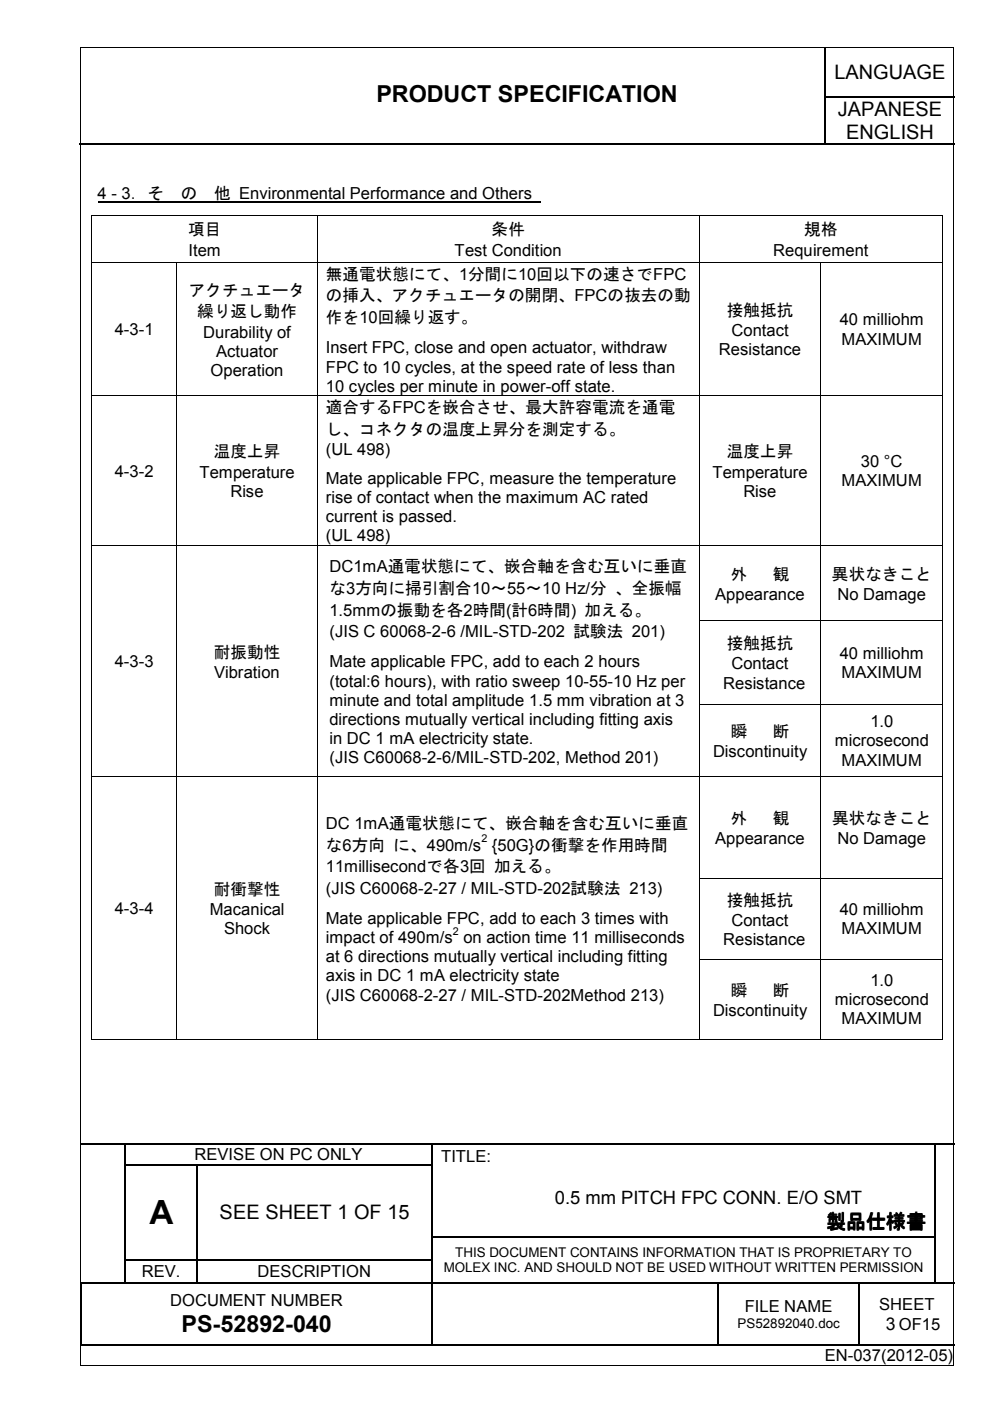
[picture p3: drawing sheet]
<svg xmlns="http://www.w3.org/2000/svg" width="210mm" height="297mm" viewBox="0 0 210 297" stroke-linecap="round" stroke-linejoin="round" font-family="sans-serif">
<defs><g id="words">
<text font-size="7.1" x="31.7" y="259.5">A</text>
<g font-size="5">
<text x="79.8" y="21.6">PRODUCT SPECIFICATION</text>
<text x="38.5" y="282.4">PS-52892-040</text>
</g>
<g font-size="4.2">
<text x="176.9" y="16.8">LANGUAGE</text>
<text x="177.6" y="24.6">JAPANESE</text>
<text x="179.4" y="29.4">ENGLISH</text>
<text x="46.6" y="258.5">SEE SHEET 1 OF 15</text>
<text x="175.2" y="260.4">製品仕様書</text>
</g>
<text font-size="3.9" x="117.6" y="255.4">0.5 mm PITCH FPC CONN. E/O SMT</text>
<text font-size="3.7" x="187.8" y="281.9">3 OF15</text>
<g font-size="3.5">
<text x="20.7" y="42.2">4 - 3．そ</text>
<text x="38.4" y="42.2">の</text>
<text x="45.4" y="42.2">他 Environmental Performance and Others</text>
<text x="39.9" y="49.9">項目</text>
<text x="104.2" y="49.9">条件</text>
<text x="170.5" y="49.9">規格</text>
<text x="40" y="54.2">Item</text>
<text x="69.1" y="59.4">無通電状態にて、1分間に10回以下の速さでFPC</text>
<text x="96.4" y="54.2">Test Condition</text>
<text x="164" y="54.2">Requirement</text>
<text x="40" y="62.7">アクチュエータ</text>
<text x="69.1" y="63.9">の挿入、アクチュエータの開閉、FPCの抜去の動</text>
<text x="24.3" y="71">4-3-1</text>
<text x="41.8" y="67.3">繰り返し動作</text>
<text x="43.1" y="71.6">Durability of</text>
<text x="69.1" y="68.5">作を10回繰り返す。</text>
<text x="154.1" y="67">接触抵抗</text>
<text x="155.1" y="71.3">Contact</text>
<text x="178.1" y="69">40 milliohm</text>
<text x="45.8" y="75.6">Actuator</text>
<text x="69.1" y="74.9">Insert FPC, close and open actuator, withdraw</text>
<text x="152.4" y="75.4">Resistance</text>
<text x="178.4" y="73.1">MAXIMUM</text>
<text x="44.7" y="79.7">Operation</text>
<text x="69.1" y="79">FPC to 10 cycles, at the speed rate of less than</text>
<text x="69.1" y="83.1">10 cycles per minute in power-off state.</text>
<text x="69.1" y="87.6">適合するFPCを嵌合させ、最大許容電流を通電</text>
<text x="69.1" y="92.2">し、コネクタの温度上昇分を測定する。</text>
<text x="24.3" y="101">4-3-2</text>
<text x="42.3" y="101.3">Temperature</text>
<text x="45.3" y="97">温度上昇</text>
<text x="69.1" y="96.4">(UL 498)</text>
<text x="151" y="101.3">Temperature</text>
<text x="154.1" y="97">温度上昇</text>
<text x="182.5" y="99">30 °C</text>
<text x="48.9" y="105.4">Rise</text>
<text x="69.1" y="102.6">Mate applicable FPC, measure the temperature</text>
<text x="69.1" y="106.7">rise of contact when the maximum AC rated</text>
<text x="157.6" y="105.4">Rise</text>
<text x="178.4" y="103">MAXIMUM</text>
<text x="69.1" y="110.7">current is passed.</text>
<text x="69.1" y="114.8">(UL 498)</text>
<text x="69.9" y="121.3">DC1mA通電状態にて、嵌合軸を含む互いに垂直</text>
<text x="69.9" y="125.9">な3方向に掃引割合10～55～10 Hz/分 、全振幅</text>
<text x="155" y="122.9">外</text>
<text x="163.8" y="122.9">観</text>
<text x="176.4" y="122.9">異状なきこと</text>
<text x="69.8" y="130.5">1.5mmの振動を各2時間(計6時間) 加える。</text>
<text x="151.6" y="127.2">Appearance</text>
<text x="177.5" y="127.2">No Damage</text>
<text x="69.8" y="135.1">(JIS C 60068-2-6 /MIL-STD-202 試験法 201)</text>
<text x="154.1" y="137.7">接触抵抗</text>
<text x="24.3" y="141.4">4-3-3</text>
<text x="45.3" y="139.4">耐振動性</text>
<text x="45.4" y="143.7">Vibration</text>
<text x="69.8" y="141.5">Mate applicable FPC, add to each 2 hours</text>
<text x="155.1" y="141.9">Contact</text>
<text x="178.1" y="139.7">40 milliohm</text>
<text x="178.4" y="143.7">MAXIMUM</text>
<text x="69.8" y="145.6">(total:6 hours), with ratio sweep 10-55-10 Hz per</text>
<text x="69.8" y="149.6">minute and total amplitude 1.5 mm vibration at 3</text>
<text x="153.3" y="146">Resistance</text>
<text x="69.8" y="153.7">directions mutually vertical including fitting axis</text>
<text x="184.5" y="154.2">1.0</text>
<text x="69.8" y="157.7">in DC 1 mA electricity state.</text>
<text x="69.8" y="161.8">(JIS C60068-2-6/MIL-STD-202, Method 201)</text>
<text x="151.2" y="160.5">Discontinuity</text>
<text x="155" y="156.3">瞬</text>
<text x="163.8" y="156.3">断</text>
<text x="177" y="158.2">microsecond</text>
<text x="178.4" y="162.3">MAXIMUM</text>
<text x="69.1" y="175.7">DC 1mA通電状態にて、嵌合軸を含む互いに垂直</text>
<text x="151.6" y="179">Appearance</text>
<text x="155" y="174.7">外</text>
<text x="163.8" y="174.7">観</text>
<text x="176.4" y="174.7">異状なきこと</text>
<text x="177.5" y="179">No Damage</text>
<text x="69.1" y="180.3">な6方向 に、490m/s {50G}の衝撃を作用時間</text>
<text x="69.1" y="184.9">11millisecondで各3回 加える。</text>
<text x="45.3" y="189.8">耐衝撃性</text>
<text x="69.1" y="189.5">(JIS C60068-2-27 / MIL-STD-202試験法 213)</text>
<text x="24.3" y="193.8">4-3-4</text>
<text x="44.5" y="194.1">Macanical</text>
<text x="69.1" y="195.9">Mate applicable FPC, add to each 3 times with</text>
<text x="154.1" y="192">接触抵抗</text>
<text x="155.1" y="196.3">Contact</text>
<text x="178.1" y="194">40 milliohm</text>
<text x="47.5" y="198.1">Shock</text>
<text x="69.1" y="199.9">impact of 490m/s on action time 11 milliseconds</text>
<text x="153.3" y="200.4">Resistance</text>
<text x="178.4" y="198.1">MAXIMUM</text>
<text x="69.1" y="204">at 6 directions mutually vertical including fitting</text>
<text x="69.1" y="208.1">axis in DC 1 mA electricity state</text>
<text x="184.5" y="209">1.0</text>
<text x="69.1" y="212.1">(JIS C60068-2-27 / MIL-STD-202Method 213)</text>
<text x="151.2" y="215.4">Discontinuity</text>
<text x="155" y="211.1">瞬</text>
<text x="163.8" y="211.1">断</text>
<text x="177" y="213.1">microsecond</text>
<text x="178.4" y="217.2">MAXIMUM</text>
<text x="41.2" y="246">REVISE ON PC ONLY</text>
<text x="93.5" y="246.5">TITLE:</text>
<text x="30.1" y="270.8">REV.</text>
<text x="54.6" y="270.8">DESCRIPTION</text>
<text x="36.1" y="277">DOCUMENT NUMBER</text>
<text x="157.9" y="278.2">FILE NAME</text>
<text x="186.4" y="277.7">SHEET</text>
<text x="174.9" y="288.6">EN-037(2012-05)</text>
</g>
<g font-size="2.8">
<text x="94.1" y="269.7">MOLEX INC. AND SHOULD NOT BE USED WITHOUT WRITTEN PERMISSION</text>
<text x="96.5" y="266.5">THIS DOCUMENT CONTAINS INFORMATION THAT IS PROPRIETARY TO</text>
<text x="156.4" y="281.6">PS52892040.doc</text>
</g>
<g font-size="2.3">
<text x="102.1" y="178.6">2</text>
<text x="96" y="198.2">2</text>
</g>
</g></defs>
<g fill="none" stroke="#000" stroke-width=".25">
<path d="M174.9 10.2v10.2M16.8 30.4h158M174.9 20.6v9.7M175 20.5h27.5M175 30.4h27.5M17.2 242.6h9.3M26.6 242.7v4.1M26.6 247.1v4.8M26.6 252.1v4.9M26.6 257.3v4.9M26.7 242.6h64.8M26.7 246.9h15"/>
<path d="M41.8 247.1v4.8M41.8 252.1v4.9M41.8 257.3v4.9M42 246.9h49.5M91.6 242.7v4.1M91.6 247.1v4.8M91.6 252.1v4.9M91.6 257.3v4.9M91.7 242.6h106.4M198.2 242.7v4.1M198.2 247.1v4.8M198.2 252.1v4.9"/>
<path d="M198.2 257.3v4.9M198.3 242.6h4.1M17.2 272.1v13M17.6 272h8.9M26.6 262.4v4.6M26.6 267.3v4.6M26.7 267.2h15M26.7 272h15M41.8 262.4v4.6M41.8 267.3v4.6M42 267.2h49.5M42 272h49.5"/>
<path d="M91.6 262.4v4.6M91.6 267.3v4.6M91.6 272.1v13M91.7 262.3h106.4M91.7 272h60.4M152.2 272.1v13M152.4 272h29.7M182.2 272.1v13M182.3 272h15.8M198.2 262.4v4.6M198.2 267.3v4.6M198.3 272h4.1"/>
<path d="M17.3 285.2h74.2M91.7 285.2h60.4M152.4 285.2h29.7M182.3 285.2h20.1"/>
</g>
<g fill="#000">
<path d="M174.8 20.4h.2v.2h-.2zM174.8 30.3h.2v.3h-.2zM26.5 242.5h.2v.2h-.2zM26.5 246.8h.2v.3h-.2zM26.5 251.9h.2v.2h-.2zM26.5 257h.2v.3h-.2zM41.7 246.8h.3v.3h-.3zM41.7 251.9h.3v.2h-.3zM41.7 257h.3v.3h-.3zM91.5 242.5h.2v.2h-.2zM91.5 246.8h.2v.3h-.2zM91.5 251.9h.2v.2h-.2z"/>
<path d="M91.5 257h.2v.3h-.2zM198.1 242.5h.2v.2h-.2zM198.1 246.8h.2v.3h-.2zM198.1 251.9h.2v.2h-.2zM198.1 257h.2v.3h-.2zM17.1 271.9h.2v.2h-.2zM17.3 271.9h.3v.2h-.3zM26.5 262.2h.2v.2h-.2zM26.5 267h.2v.3h-.2zM26.5 271.9h.2v.2h-.2zM41.7 262.2h.3v.2h-.3zM41.7 267h.3v.3h-.3z"/>
<path d="M41.7 271.9h.3v.2h-.3zM91.5 262.2h.2v.2h-.2zM91.5 267h.2v.3h-.2zM91.5 271.9h.2v.2h-.2zM152.1 271.9h.3v.2h-.3zM182.1 271.9h.2v.2h-.2zM198.1 262.2h.2v.2h-.2zM198.1 267h.2v.3h-.2zM198.1 271.9h.2v.2h-.2zM17.1 285.1h.2v.2h-.2zM91.5 285.1h.2v.2h-.2zM152.1 285.1h.3v.2h-.3z"/>
<path d="M182.1 285.1h.2v.2h-.2z"/>
</g>
<g fill="#fff">
<path d="M17.2 10.2l.2 .2z" fill-rule="evenodd"/>
<path d="M55.6 15.8h112.4v9.7h-112.4z" fill-rule="evenodd"/>
</g>
<path d="M20.7 42.8h93.9" fill="none" stroke="#000" stroke-width=".25"/>
<g fill="#000">
<path d="M17 10h.2v.2h-.2zM202.1 10h.2v.2h-.2zM19.3 45.6h.2v.1h-.2zM19.3 55.6h.2v.2h-.2zM37.4 55.6h.1v.2h-.1zM67.3 45.6h.1v.1h-.1zM67.3 55.6h.1v.2h-.1zM148.1 45.6h.2v.1h-.2zM148.1 55.6h.2v.2h-.2zM173.9 55.6h.2v.2h-.2zM199.8 45.6h.1v.1h-.1zM199.8 55.6h.1v.2h-.1z"/>
<path d="M19.3 83.8h.2v.2h-.2zM37.4 83.8h.1v.2h-.1zM67.3 83.8h.1v.2h-.1zM148.1 83.8h.2v.2h-.2zM173.9 83.8h.2v.2h-.2zM199.8 83.8h.1v.2h-.1zM19.3 115.6h.2v.1h-.2zM37.4 115.6h.1v.1h-.1zM67.3 115.6h.1v.1h-.1zM148.1 115.6h.2v.1h-.2zM173.9 115.6h.2v.1h-.2zM199.8 115.6h.1v.1h-.1z"/>
<path d="M19.3 131.5h.2v.2h-.2zM37.4 131.5h.1v.2h-.1zM67.3 131.5h.1v.2h-.1zM148.1 131.5h.2v.2h-.2zM173.9 131.5h.2v.2h-.2zM199.8 131.5h.1v.2h-.1zM19.3 149.2h.2v.2h-.2zM37.4 149.2h.1v.2h-.1zM67.3 149.2h.1v.2h-.1zM148.1 149.2h.2v.2h-.2zM173.9 149.2h.2v.2h-.2zM199.8 149.2h.1v.2h-.1z"/>
<path d="M19.3 164.6h.2v.2h-.2zM37.4 164.6h.1v.2h-.1zM67.3 164.6h.1v.2h-.1zM148.1 164.6h.2v.2h-.2zM173.9 164.6h.2v.2h-.2zM199.8 164.6h.1v.2h-.1zM19.3 186.2h.2v.2h-.2zM37.4 186.2h.1v.2h-.1zM67.3 186.2h.1v.2h-.1zM148.1 186.2h.2v.2h-.2zM173.9 186.2h.2v.2h-.2zM199.8 186.2h.1v.2h-.1z"/>
<path d="M19.3 203.2h.2v.2h-.2zM37.4 203.2h.1v.2h-.1zM67.3 203.2h.1v.2h-.1zM148.1 203.2h.2v.2h-.2zM173.9 203.2h.2v.2h-.2zM199.8 203.2h.1v.2h-.1zM19.3 220.3h.2v.2h-.2zM37.4 220.3h.1v.2h-.1zM67.3 220.3h.1v.2h-.1zM148.1 220.3h.2v.2h-.2zM173.9 220.3h.2v.2h-.2zM199.8 220.3h.1v.2h-.1z"/>
<path d="M17 289.4h.2v.2h-.2zM202.1 289.4h.2v.2h-.2z"/>
</g>
<g fill="none" stroke="#000" stroke-width=".21">
<path d="M17.1 10.2v279.2M17.2 10.1h184.9M202.2 10.2v279.2M19.4 45.7v9.9M19.4 55.8v28M19.5 45.6h47.8M19.5 55.7h17.9M37.5 55.8v28M37.5 55.7h29.8M67.4 45.7v9.9M67.4 55.8v28M67.4 45.6h80.7"/>
<path d="M67.4 55.7h80.7M148.2 45.7v9.9M148.2 55.8v28M148.3 45.6h51.5M148.3 55.7h25.6M174 55.8v28M174.1 55.7h25.7M199.9 45.7v9.9M199.9 55.8v28M19.4 84v31.6M19.5 83.9h17.9M37.5 84v31.6"/>
<path d="M37.5 83.9h29.8M67.4 84v31.6M67.4 83.9h80.7M148.2 84v31.6M148.3 83.9h25.6M174 84v31.6M174.1 83.9h25.7M199.9 84v31.6M19.4 115.7v15.8M19.5 115.7h17.9M37.5 115.7v15.8M37.5 115.7h29.8"/>
<path d="M67.4 115.7v15.8M67.4 115.7h80.7M148.2 115.7v15.8M148.3 115.7h25.6M174 115.7v15.8M174.1 115.7h25.7M199.9 115.7v15.8M19.4 131.7v17.5M37.5 131.7v17.5M67.4 131.7v17.5M148.2 131.7v17.5M148.3 131.6h25.6"/>
<path d="M174 131.7v17.5M174.1 131.6h25.7M199.9 131.7v17.5M19.4 149.4v15.2M37.5 149.4v15.2M67.4 149.4v15.2M148.2 149.4v15.2M148.3 149.3h25.6M174 149.4v15.2M174.1 149.3h25.7M199.9 149.4v15.2M19.4 164.8v21.4"/>
<path d="M19.5 164.7h17.9M37.5 164.8v21.4M37.5 164.7h29.8M67.4 164.8v21.4M67.4 164.7h80.7M148.2 164.8v21.4M148.3 164.7h25.6M174 164.8v21.4M174.1 164.7h25.7M199.9 164.8v21.4M19.4 186.4v16.8M37.5 186.4v16.8"/>
<path d="M67.4 186.4v16.8M148.2 186.4v16.8M148.3 186.3h25.6M174 186.4v16.8M174.1 186.3h25.7M199.9 186.4v16.8M19.4 203.4v16.9M37.5 203.4v16.9M67.4 203.4v16.9M148.2 203.4v16.9M148.3 203.3h25.6M174 203.4v16.9"/>
<path d="M174.1 203.3h25.7M199.9 203.4v16.9M19.5 220.4h17.9M37.5 220.4h29.8M67.4 220.4h80.7M148.3 220.4h25.6M174.1 220.4h25.7M17.2 289.5h184.9"/>
</g>
<use href="#words"/>
</svg>
